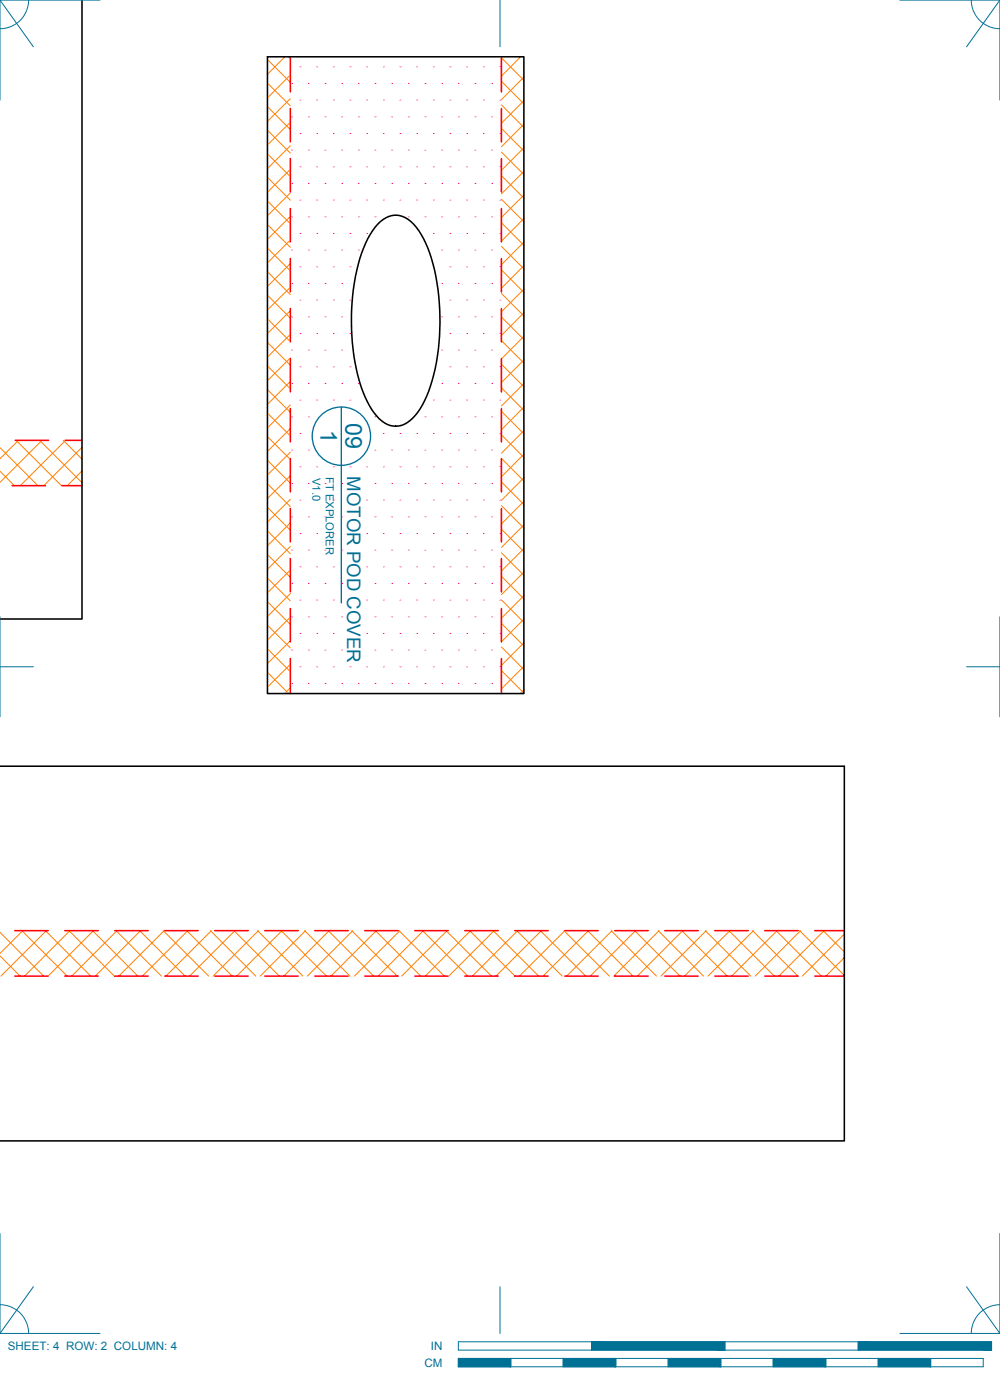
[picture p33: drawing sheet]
<svg xmlns="http://www.w3.org/2000/svg" width="190mm" height="267mm" viewBox="0 0 190 267" stroke-linecap="round" stroke-linejoin="round" font-family="sans-serif">
<defs><g id="words">
<g font-size="4.4" fill="#007095">
<text x="61.1" y="81.9" transform="rotate(90 61.1 81.9)">1</text>
<text x="65.8" y="80.6" transform="rotate(90 65.8 80.6)">09</text>
</g>
<text font-size="3.5" fill="#007095" x="66.1" y="90.7" transform="rotate(90 66.1 90.7)">MOTOR POD COVER</text>
<g font-size="2.2" fill="#007095">
<text x="1.5" y="257.2">SHEET: 4 ROW: 2 COLUMN: 4</text>
<text x="82.1" y="257.2">IN</text>
<text x="80.8" y="260.4">CM</text>
</g>
<g font-size="2.1" fill="#007095">
<text x="59.5" y="91" transform="rotate(90 59.5 91)">V1.0</text>
<text x="62.1" y="90.9" transform="rotate(90 62.1 90.9)">FT EXPLORER</text>
</g>
</g></defs>
<g fill="none" stroke="#ff7f00" stroke-width=".19">
<path d="M50.9 11.3l4.4 4.4M50.9 15.8l4.4 4.4M54.3 10.8l-3.4 3.4M54.9 10.8l.4 .4M55.3 18.8l-4.4 4.3M55.3 14.3l-4.4 4.3M95.5 11l4.3 4.3M95.5 15.5l4.3 4.3M95.5 20l4.3 4.3M99.2 10.8l-3.7 3.7M99.8 19.2l-4.3 4.3M99.8 14.7l-4.3 4.3"/>
<path d="M50.9 20.3l4.4 4.4M50.9 24.8l4.4 4.4M50.9 29.3l4.4 4.4M50.9 33.8l4.4 4.3M50.9 38.3l4.4 4.3M55.3 36.7l-4.4 4.4M55.3 32.3l-4.4 4.3M55.3 27.8l-4.4 4.3M55.3 23.3l-4.4 4.3M95.5 24.5l4.3 4.3M95.5 29l4.3 4.3M95.5 33.5l4.3 4.2"/>
<path d="M95.5 38l4.3 4.2M99.8 37.1l-4.3 4.3M99.8 32.7l-4.3 4.2M99.8 28.2l-4.3 4.2M99.8 23.7l-4.3 4.3M50.9 42.8l4.4 4.3M50.9 47.3l4.4 4.3M50.9 51.8l4.4 4.3M50.9 56.2l4.4 4.4M55.3 59.2l-4.4 4.3M55.3 54.7l-4.4 4.4M55.3 50.2l-4.4 4.4"/>
<path d="M55.3 45.7l-4.4 4.4M55.3 41.2l-4.4 4.4M95.5 42.4l4.3 4.3M95.5 46.9l4.3 4.3M95.5 51.4l4.3 4.3M95.5 55.9l4.3 4.3M99.8 59.6l-4.3 4.3M99.8 55.1l-4.3 4.3M99.8 50.6l-4.3 4.3M99.8 46.1l-4.3 4.3M99.8 41.6l-4.3 4.3M50.9 60.7l4.4 4.4"/>
<path d="M50.9 65.2l4.4 4.4M50.9 69.7l4.4 4.4M50.9 74.2l4.4 4.3M50.9 78.7l4.4 4.3M55.3 77.2l-4.4 4.3M55.3 72.7l-4.4 4.3M55.3 68.2l-4.4 4.3M55.3 63.7l-4.4 4.3M95.5 60.4l4.3 4.3M95.5 64.9l4.3 4.3M95.5 69.4l4.3 4.3M95.5 73.9l4.3 4.3"/>
<path d="M95.5 78.4l4.3 4.3M99.8 77.6l-4.3 4.3M99.8 73.1l-4.3 4.2M99.8 68.6l-4.3 4.3M99.8 64.1l-4.3 4.3M0 85.3l7.2 7.2M0 89.8l2.7 2.7M3.1 83.9l8.6 8.6M3.5 83.9l-3.5 3.5M7.6 83.9l8 8M8 83.9l-8 8M12 83.9l3.6 3.6"/>
<path d="M12.5 83.9l-8.6 8.6M15.6 89.7l-2.8 2.8M15.6 85.2l-7.3 7.3M50.9 83.2l4.4 4.3M50.9 87.7l4.4 4.3M50.9 92.2l4.4 4.3M50.9 96.6l4.4 4.4M55.3 99.6l-4.4 4.4M55.3 95.1l-4.4 4.4M55.3 90.6l-4.4 4.4M55.3 86.1l-4.4 4.4M55.3 81.6l-4.4 4.4"/>
<path d="M95.5 82.8l4.3 4.3M95.5 87.3l4.3 4.3M95.5 91.8l4.3 4.3M95.5 96.3l4.3 4.3M99.8 100l-4.3 4.3M99.8 95.5l-4.3 4.3M99.8 91l-4.3 4.3M99.8 86.5l-4.3 4.3M99.8 82l-4.3 4.3M50.9 101.1l4.4 4.4M50.9 105.6l4.4 4.4M50.9 110.1l4.4 4.4"/>
<path d="M50.9 114.6l4.4 4.4M50.9 119.1l4.4 4.3M55.3 117.6l-4.4 4.3M55.3 113.1l-4.4 4.3M55.3 108.6l-4.4 4.3M55.3 104.1l-4.4 4.4M95.5 100.8l4.3 4.3M95.5 105.3l4.3 4.3M95.5 109.8l4.3 4.3M95.5 114.3l4.3 4.3M95.5 118.8l4.3 4.3M99.8 118l-4.3 4.3"/>
<path d="M99.8 113.5l-4.3 4.3M99.8 109l-4.3 4.3M99.8 104.5l-4.3 4.3M50.9 123.6l4.4 4.4M50.9 128.1l4.1 4M55.3 131l-1.1 1.1M55.3 126.6l-4.4 4.3M55.3 122.1l-4.4 4.3M95.5 123.3l4.3 4.3M95.5 127.7l4.3 4.3M99.8 131.4l-.7 .7M99.8 126.9l-4.3 4.3"/>
<path d="M99.8 122.4l-4.3 4.3M0 177.6l8.3 8.3M4.2 177.3l8.6 8.6M4.3 177.3l-4.3 4.3M8.7 177.3l8.6 8.6M8.8 177.3l-8.6 8.6M13.1 177.3l8.7 8.6M13.3 177.3l-8.6 8.6M17.6 177.3l8.7 8.6M17.8 177.3l-8.6 8.6M22.1 177.3l8.7 8.6M22.3 177.3l-8.6 8.6"/>
<path d="M26.6 177.3l8.7 8.6M26.8 177.3l-8.7 8.6M31.1 177.3l8.7 8.6M31.3 177.3l-8.7 8.6M35.6 177.3l8.6 8.6M35.8 177.3l-8.7 8.6M40.1 177.3l8.6 8.6M40.3 177.3l-8.7 8.6M44.6 177.3l8.6 8.6M44.7 177.3l-8.6 8.6M49.1 177.3l8.6 8.6M49.2 177.3l-8.6 8.6"/>
<path d="M53.6 177.3l8.6 8.6M53.7 177.3l-8.6 8.6M58 177.3l8.7 8.6M58.2 177.3l-8.6 8.6M62.5 177.3l8.7 8.6M62.7 177.3l-8.6 8.6M67 177.3l8.7 8.6M67.2 177.3l-8.7 8.6M71.5 177.3l8.7 8.6M71.7 177.3l-8.7 8.6M76 177.3l8.6 8.6M76.2 177.3l-8.7 8.6"/>
<path d="M80.5 177.3l8.6 8.6M80.7 177.3l-8.7 8.6M85 177.3l8.6 8.6M85.2 177.3l-8.7 8.6M89.5 177.3l8.6 8.6M89.6 177.3l-8.6 8.6M94 177.3l8.6 8.6M94.1 177.3l-8.6 8.6M98.4 177.3l8.7 8.6M98.6 177.3l-8.6 8.6M102.9 177.3l8.7 8.6M103.1 177.3l-8.6 8.6"/>
<path d="M107.4 177.3l8.7 8.6M107.6 177.3l-8.6 8.6M111.9 177.3l8.7 8.6M112.1 177.3l-8.7 8.6M116.4 177.3l8.7 8.6M116.6 177.3l-8.7 8.6M120.9 177.3l8.6 8.6M121.1 177.3l-8.7 8.6M125.4 177.3l8.6 8.6M125.6 177.3l-8.7 8.6M129.9 177.3l8.6 8.6M130 177.3l-8.6 8.6"/>
<path d="M134.4 177.3l8.6 8.6M134.5 177.3l-8.6 8.6M138.9 177.3l8.6 8.6M139 177.3l-8.6 8.6M143.4 177.3l8.6 8.6M143.5 177.3l-8.6 8.6M147.8 177.3l8.7 8.6M148 177.3l-8.6 8.6M152.3 177.3l8.5 8.5M152.5 177.3l-8.6 8.6M156.8 177.3l4 4M157 177.3l-8.6 8.6"/>
<path d="M160.8 177.9l-8 8M0 182.1l3.8 3.8M160.8 182.4l-3.5 3.5"/>
</g>
<g fill="none" stroke="#f0f" stroke-width=".19">
<path d="M55.6 15.9h.1M57.1 12.7h.1M57.1 19.1h.1M58.7 15.9h.1M60.3 12.7h.1M60.3 19.1h.1M61.9 15.9h.1M63.5 12.7h.1M63.5 19.1h.1M65.1 15.9h.1M66.7 12.7h.1M66.7 19.1h.1"/>
<path d="M68.3 15.9h.1M69.8 12.7h.1M69.8 19.1h.1M71.4 15.9h.1M73 12.7h.1M73 19.1h.1M74.6 15.9h.1M76.2 12.7h.1M76.2 19.1h.1M77.8 15.9h.1M79.4 12.7h.1M79.4 19.1h.1"/>
<path d="M81 15.9h.1M82.5 12.7h.1M82.5 19.1h.1M84.1 15.9h.1M85.7 12.7h.1M85.7 19.1h.1M87.3 15.9h.1M88.9 12.7h.1M88.9 19.1h.1M90.5 15.9h.1M92.1 12.7h.1M92.1 19.1h.1"/>
<path d="M93.7 15.9h.1M95.2 12.7h.1M95.2 19.1h.1M55.6 22.2h.1M55.6 28.6h.1M55.6 34.9h.1M57.1 25.4h.1M57.1 31.8h.1M57.1 38.1h.1M58.7 22.2h.1M58.7 28.6h.1M58.7 34.9h.1"/>
<path d="M60.3 25.4h.1M60.3 31.8h.1M60.3 38.1h.1M61.9 22.2h.1M61.9 28.6h.1M61.9 34.9h.1M63.5 25.4h.1M63.5 31.8h.1M63.5 38.1h.1M65.1 22.2h.1M65.1 28.6h.1M65.1 34.9h.1"/>
<path d="M66.7 25.4h.1M66.7 31.8h.1M66.7 38.1h.1M68.3 22.2h.1M68.3 28.6h.1M68.3 34.9h.1M69.8 25.4h.1M69.8 31.8h.1M69.8 38.1h.1M71.4 22.2h.1M71.4 28.6h.1M71.4 34.9h.1"/>
<path d="M73 25.4h.1M73 31.8h.1M73 38.1h.1M74.6 22.2h.1M74.6 28.6h.1M74.6 34.9h.1M76.2 25.4h.1M76.2 31.8h.1M76.2 38.1h.1M77.8 22.2h.1M77.8 28.6h.1M77.8 34.9h.1"/>
<path d="M79.4 25.4h.1M79.4 31.8h.1M79.4 38.1h.1M81 22.2h.1M81 28.6h.1M81 34.9h.1M82.5 25.4h.1M82.5 31.8h.1M82.5 38.1h.1M84.1 22.2h.1M84.1 28.6h.1M84.1 34.9h.1"/>
<path d="M85.7 25.4h.1M85.7 31.8h.1M85.7 38.1h.1M87.3 22.2h.1M87.3 28.6h.1M87.3 34.9h.1M88.9 25.4h.1M88.9 31.8h.1M88.9 38.1h.1M90.5 22.2h.1M90.5 28.6h.1M90.5 34.9h.1"/>
<path d="M92.1 25.4h.1M92.1 31.8h.1M92.1 38.1h.1M93.7 22.2h.1M93.7 28.6h.1M93.7 34.9h.1M95.2 25.4h.1M95.2 31.8h.1M95.2 38.1h.1M55.6 41.3h.1M55.6 47.6h.1M55.6 54h.1"/>
<path d="M57.1 44.5h.1M57.1 50.8h.1M57.1 57.2h.1M58.7 41.3h.1M58.7 47.6h.1M58.7 54h.1M60.3 44.5h.1M60.3 50.8h.1M60.3 57.2h.1M61.9 41.3h.1M61.9 47.6h.1M61.9 54h.1"/>
<path d="M63.5 44.5h.1M63.5 50.8h.1M63.5 57.2h.1M65.1 41.3h.1M65.1 47.6h.1M65.1 54h.1M66.7 44.5h.1M66.7 50.8h.1M66.7 57.2h.1M68.3 41.3h.1M68.3 47.6h.1M69.8 44.5h.1"/>
<path d="M71.4 41.3h.1M77.8 41.3h.1M81 41.3h.1M82.5 44.5h.1M84.1 41.3h.1M84.1 47.6h.1M84.1 54h.1M85.7 44.5h.1M85.7 50.8h.1M85.7 57.2h.1M87.3 41.3h.1M87.3 47.6h.1"/>
<path d="M87.3 54h.1M88.9 44.5h.1M88.9 50.8h.1M88.9 57.2h.1M90.5 41.3h.1M90.5 47.6h.1M90.5 54h.1M92.1 44.5h.1M92.1 50.8h.1M92.1 57.2h.1M93.7 41.3h.1M93.7 47.6h.1"/>
<path d="M93.7 54h.1M95.2 44.5h.1M95.2 50.8h.1M95.2 57.2h.1M55.6 60.3h.1M55.6 66.7h.1M55.6 73h.1M55.6 79.4h.1M57.1 63.5h.1M57.1 69.9h.1M57.1 76.2h.1M58.7 60.3h.1"/>
<path d="M58.7 66.7h.1M58.7 73h.1M58.7 79.4h.1M60.3 63.5h.1M60.3 69.9h.1M60.3 76.2h.1M61.9 60.3h.1M61.9 66.7h.1M61.9 73h.1M63.5 63.5h.1M63.5 69.9h.1M63.5 76.2h.1"/>
<path d="M65.1 60.3h.1M65.1 66.7h.1M65.1 73h.1M66.7 63.5h.1M66.7 69.9h.1M66.7 76.2h.1M68.3 73h.1M71.4 79.4h.1M81 79.4h.1M82.5 76.2h.1M84.1 60.3h.1M84.1 66.7h.1"/>
<path d="M84.1 73h.1M84.1 79.4h.1M85.7 63.5h.1M85.7 69.9h.1M85.7 76.2h.1M87.3 60.3h.1M87.3 66.7h.1M87.3 73h.1M87.3 79.4h.1M88.9 63.5h.1M88.9 69.9h.1M88.9 76.2h.1"/>
<path d="M90.5 60.3h.1M90.5 66.7h.1M90.5 73h.1M90.5 79.4h.1M92.1 63.5h.1M92.1 69.9h.1M92.1 76.2h.1M93.7 60.3h.1M93.7 66.7h.1M93.7 73h.1M93.7 79.4h.1M95.2 63.5h.1"/>
<path d="M95.2 69.9h.1M95.2 76.2h.1M55.6 85.7h.1M55.6 92.1h.1M55.6 98.4h.1M57.1 82.6h.1M57.1 88.9h.1M57.1 95.3h.1M58.7 85.7h.1M58.7 92.1h.1M58.7 98.4h.1M60.3 88.9h.1"/>
<path d="M60.3 95.3h.1M61.9 92.1h.1M61.9 98.4h.1M63.5 88.9h.1M63.5 95.3h.1M65.1 92.1h.1M65.1 98.4h.1M66.7 88.9h.1M69.8 88.9h.1M69.8 95.3h.1M71.4 85.7h.1M71.4 92.1h.1"/>
<path d="M71.4 98.4h.1M73 82.6h.1M73 88.9h.1M73 95.3h.1M74.6 85.7h.1M74.6 92.1h.1M74.6 98.4h.1M76.2 82.6h.1M76.2 88.9h.1M76.2 95.3h.1M77.8 85.7h.1M77.8 92.1h.1"/>
<path d="M77.8 98.4h.1M79.4 82.6h.1M79.4 88.9h.1M79.4 95.3h.1M81 85.7h.1M81 92.1h.1M81 98.4h.1M82.5 82.6h.1M82.5 88.9h.1M82.5 95.3h.1M84.1 85.7h.1M84.1 92.1h.1"/>
<path d="M84.1 98.4h.1M85.7 82.6h.1M85.7 88.9h.1M85.7 95.3h.1M87.3 85.7h.1M87.3 92.1h.1M87.3 98.4h.1M88.9 82.6h.1M88.9 88.9h.1M88.9 95.3h.1M90.5 85.7h.1M90.5 92.1h.1"/>
<path d="M90.5 98.4h.1M92.1 82.6h.1M92.1 88.9h.1M92.1 95.3h.1M93.7 85.7h.1M93.7 92.1h.1M93.7 98.4h.1M95.2 82.6h.1M95.2 88.9h.1M95.2 95.3h.1M55.6 104.8h.1M55.6 111.1h.1"/>
<path d="M55.6 117.5h.1M57.1 101.6h.1M57.1 108h.1M57.1 114.3h.1M58.7 104.8h.1M58.7 111.1h.1M58.7 117.5h.1M60.3 101.6h.1M60.3 108h.1M60.3 114.3h.1M61.9 104.8h.1M61.9 111.1h.1"/>
<path d="M61.9 117.5h.1M63.5 101.6h.1M63.5 108h.1M63.5 114.3h.1M65.1 104.8h.1M65.1 111.1h.1M65.1 117.5h.1M69.8 101.6h.1M69.8 108h.1M69.8 114.3h.1M71.4 104.8h.1M71.4 111.1h.1"/>
<path d="M71.4 117.5h.1M73 101.6h.1M73 108h.1M73 114.3h.1M74.6 104.8h.1M74.6 111.1h.1M74.6 117.5h.1M76.2 101.6h.1M76.2 108h.1M76.2 114.3h.1M77.8 104.8h.1M77.8 111.1h.1"/>
<path d="M77.8 117.5h.1M79.4 101.6h.1M79.4 108h.1M79.4 114.3h.1M81 104.8h.1M81 111.1h.1M81 117.5h.1M82.5 101.6h.1M82.5 108h.1M82.5 114.3h.1M84.1 104.8h.1M84.1 111.1h.1"/>
<path d="M84.1 117.5h.1M85.7 101.6h.1M85.7 108h.1M85.7 114.3h.1M87.3 104.8h.1M87.3 111.1h.1M87.3 117.5h.1M88.9 101.6h.1M88.9 108h.1M88.9 114.3h.1M90.5 104.8h.1M90.5 111.1h.1"/>
<path d="M90.5 117.5h.1M92.1 101.6h.1M92.1 108h.1M92.1 114.3h.1M93.7 104.8h.1M93.7 111.1h.1M93.7 117.5h.1M95.2 101.6h.1M95.2 108h.1M95.2 114.3h.1M55.6 123.8h.1M55.6 130.2h.1"/>
<path d="M57.1 120.7h.1M57.1 127h.1M58.7 123.8h.1M58.7 130.2h.1M60.3 120.7h.1M60.3 127h.1M61.9 123.8h.1M61.9 130.2h.1M63.5 120.7h.1M63.5 127h.1M65.1 123.8h.1M65.1 130.2h.1"/>
<path d="M66.7 127h.1M68.3 130.2h.1M69.8 120.7h.1M69.8 127h.1M71.4 123.8h.1M71.4 130.2h.1M73 120.7h.1M73 127h.1M74.6 123.8h.1M74.6 130.2h.1M76.2 120.7h.1M76.2 127h.1"/>
<path d="M77.8 123.8h.1M77.8 130.2h.1M79.4 120.7h.1M79.4 127h.1M81 123.8h.1M81 130.2h.1M82.5 120.7h.1M82.5 127h.1M84.1 123.8h.1M84.1 130.2h.1M85.7 120.7h.1M85.7 127h.1"/>
<path d="M87.3 123.8h.1M87.3 130.2h.1M88.9 120.7h.1M88.9 127h.1M90.5 123.8h.1M90.5 130.2h.1M92.1 120.7h.1M92.1 127h.1M93.7 123.8h.1M93.7 130.2h.1M95.2 120.7h.1M95.2 127h.1"/>
</g>
<g fill="none" stroke="#007095" stroke-width=".25">
<path d="M65 77.6v37.3"/>
<circle cx="65" cy="83.1" r="5.6"/>
</g>
<path d="M15.6 0v117.9h-15.6M50.9 10.8h48.9v121.3h-48.9zM71.9 42.7a4.3 4.3 0 0 1 6.9 0 21.7 21.7 0 0 1 4.4 11.1 42.2 42.2 0 0 1-1.9 21.6 9.4 9.4 0 0 1-4.8 5.6 4.4 4.4 0 0 1-4.8-1.8 23.4 23.4 0 0 1-4.3-11.4 41.4 41.4 0 0 1 2.3-21.5l.8-1.6zM0 146h160.8v71.3h-160.8" fill="none" stroke="#000" stroke-width=".3"/>
<g fill="none" stroke="#f00" stroke-width=".3">
<path d="M55.3 10.8v6.7M95.5 10.8v6.7M55.3 20.7v6.3M55.3 30.2v6.4M55.3 39.7v6.4M95.5 20.7v6.3M95.5 30.2v6.4M95.5 39.7v6.4M55.3 49.3v6.3M55.3 58.8v6.3M95.5 49.3v6.3M95.5 58.8v6.3"/>
<path d="M55.3 68.3v6.4M55.3 77.8v6.4M95.5 68.3v6.4M95.5 77.8v6.4M2.3 92.5h6.4M2.9 83.9h6.3M11.8 92.5h3.8M12.4 83.9h3.2M55.3 87.4v6.3M55.3 96.9v6.3M95.5 87.4v6.3M95.5 96.9v6.3"/>
<path d="M55.3 106.4v6.4M55.3 115.9v6.4M95.5 106.4v6.4M95.5 115.9v6.4M55.3 125.5v6.6M95.5 125.5v6.6M2.8 177.3h6.4M12.4 177.3h6.3M21.9 177.3h6.3M31.4 177.3h6.4M40.9 177.3h6.4M50.5 177.3h6.3"/>
<path d="M60 177.3h6.3M69.5 177.3h6.4M79 177.3h6.4M88.6 177.3h6.3M98.1 177.3h6.3M107.6 177.3h6.4M117.1 177.3h6.4M126.7 177.3h6.3M136.2 177.3h6.3M145.7 177.3h6.4M155.2 177.3h5.6M2.8 185.9h6.4"/>
<path d="M12.3 185.9h6.4M21.9 185.9h6.3M31.4 185.9h6.3M40.9 185.9h6.4M50.4 185.9h6.4M60 185.9h6.3M69.5 185.9h6.3M79 185.9h6.4M88.5 185.9h6.4M98.1 185.9h6.3M107.6 185.9h6.3M117.1 185.9h6.4"/>
<path d="M126.6 185.9h6.4M136.2 185.9h6.3M145.7 185.9h6.3M155.2 185.9h5.6"/>
</g>
<g fill="none" stroke="#007095" stroke-width=".19">
<path d="M0 0l6.3 8.9M5.5 0a5.5 5.5 0 0 1-5.5 5.5M19 0h-19v19.1M95.2 0v8.9M171.4 0h19.1v19.1M185 0a5.5 5.5 0 0 0 5.5 5.5M190.5 0l-6.4 8.9M0 117.5v19M190.5 117.5v19M0 127h6.3M184.1 127h6.4M0 235v19h19"/>
<path d="M190.5 235v19h-19.1M0 248.5a5.5 5.5 0 0 1 5.5 5.5M6.3 245.1l-6.3 8.9M87.3 255.6h101.6v1.6h-101.6zM87.3 258.8h100v1.6h-100zM95.2 245.1v8.9M97.3 258.8v1.6M107.3 258.8v1.6M112.7 255.6v1.6M117.3 258.8v1.6M127.3 258.8v1.6M137.3 258.8v1.6"/>
<path d="M138.1 255.6v1.6M147.3 258.8v1.6M157.3 258.8v1.6M163.5 255.6v1.6M167.3 258.8v1.6M177.3 258.8v1.6M184.1 245.1l6.4 8.9M190.5 248.5a5.5 5.5 0 0 0-5.5 5.5"/>
</g>
<g fill="#007095" stroke="#007095" stroke-width=".19">
<path d="M163.5 255.6l25.4 1.6v-1.6zM163.5 255.6l25.4 1.6h-25.4z"/>
<path d="M112.7 255.6l25.4 1.6v-1.6zM112.7 255.6l25.4 1.6h-25.4z"/>
<path d="M167.3 258.8l10 1.6v-1.6zM167.3 258.8l10 1.6h-10z"/>
<path d="M147.3 258.8l10 1.6v-1.6zM147.3 258.8l10 1.6h-10z"/>
<path d="M127.3 258.8l10 1.6v-1.6zM127.3 258.8l10 1.6h-10z"/>
<path d="M107.3 258.8l10 1.6v-1.6zM107.3 258.8l10 1.6h-10z"/>
<path d="M87.3 258.8l10 1.6v-1.6zM87.3 258.8l10 1.6h-10z"/>
</g>
<use href="#words"/>
</svg>
